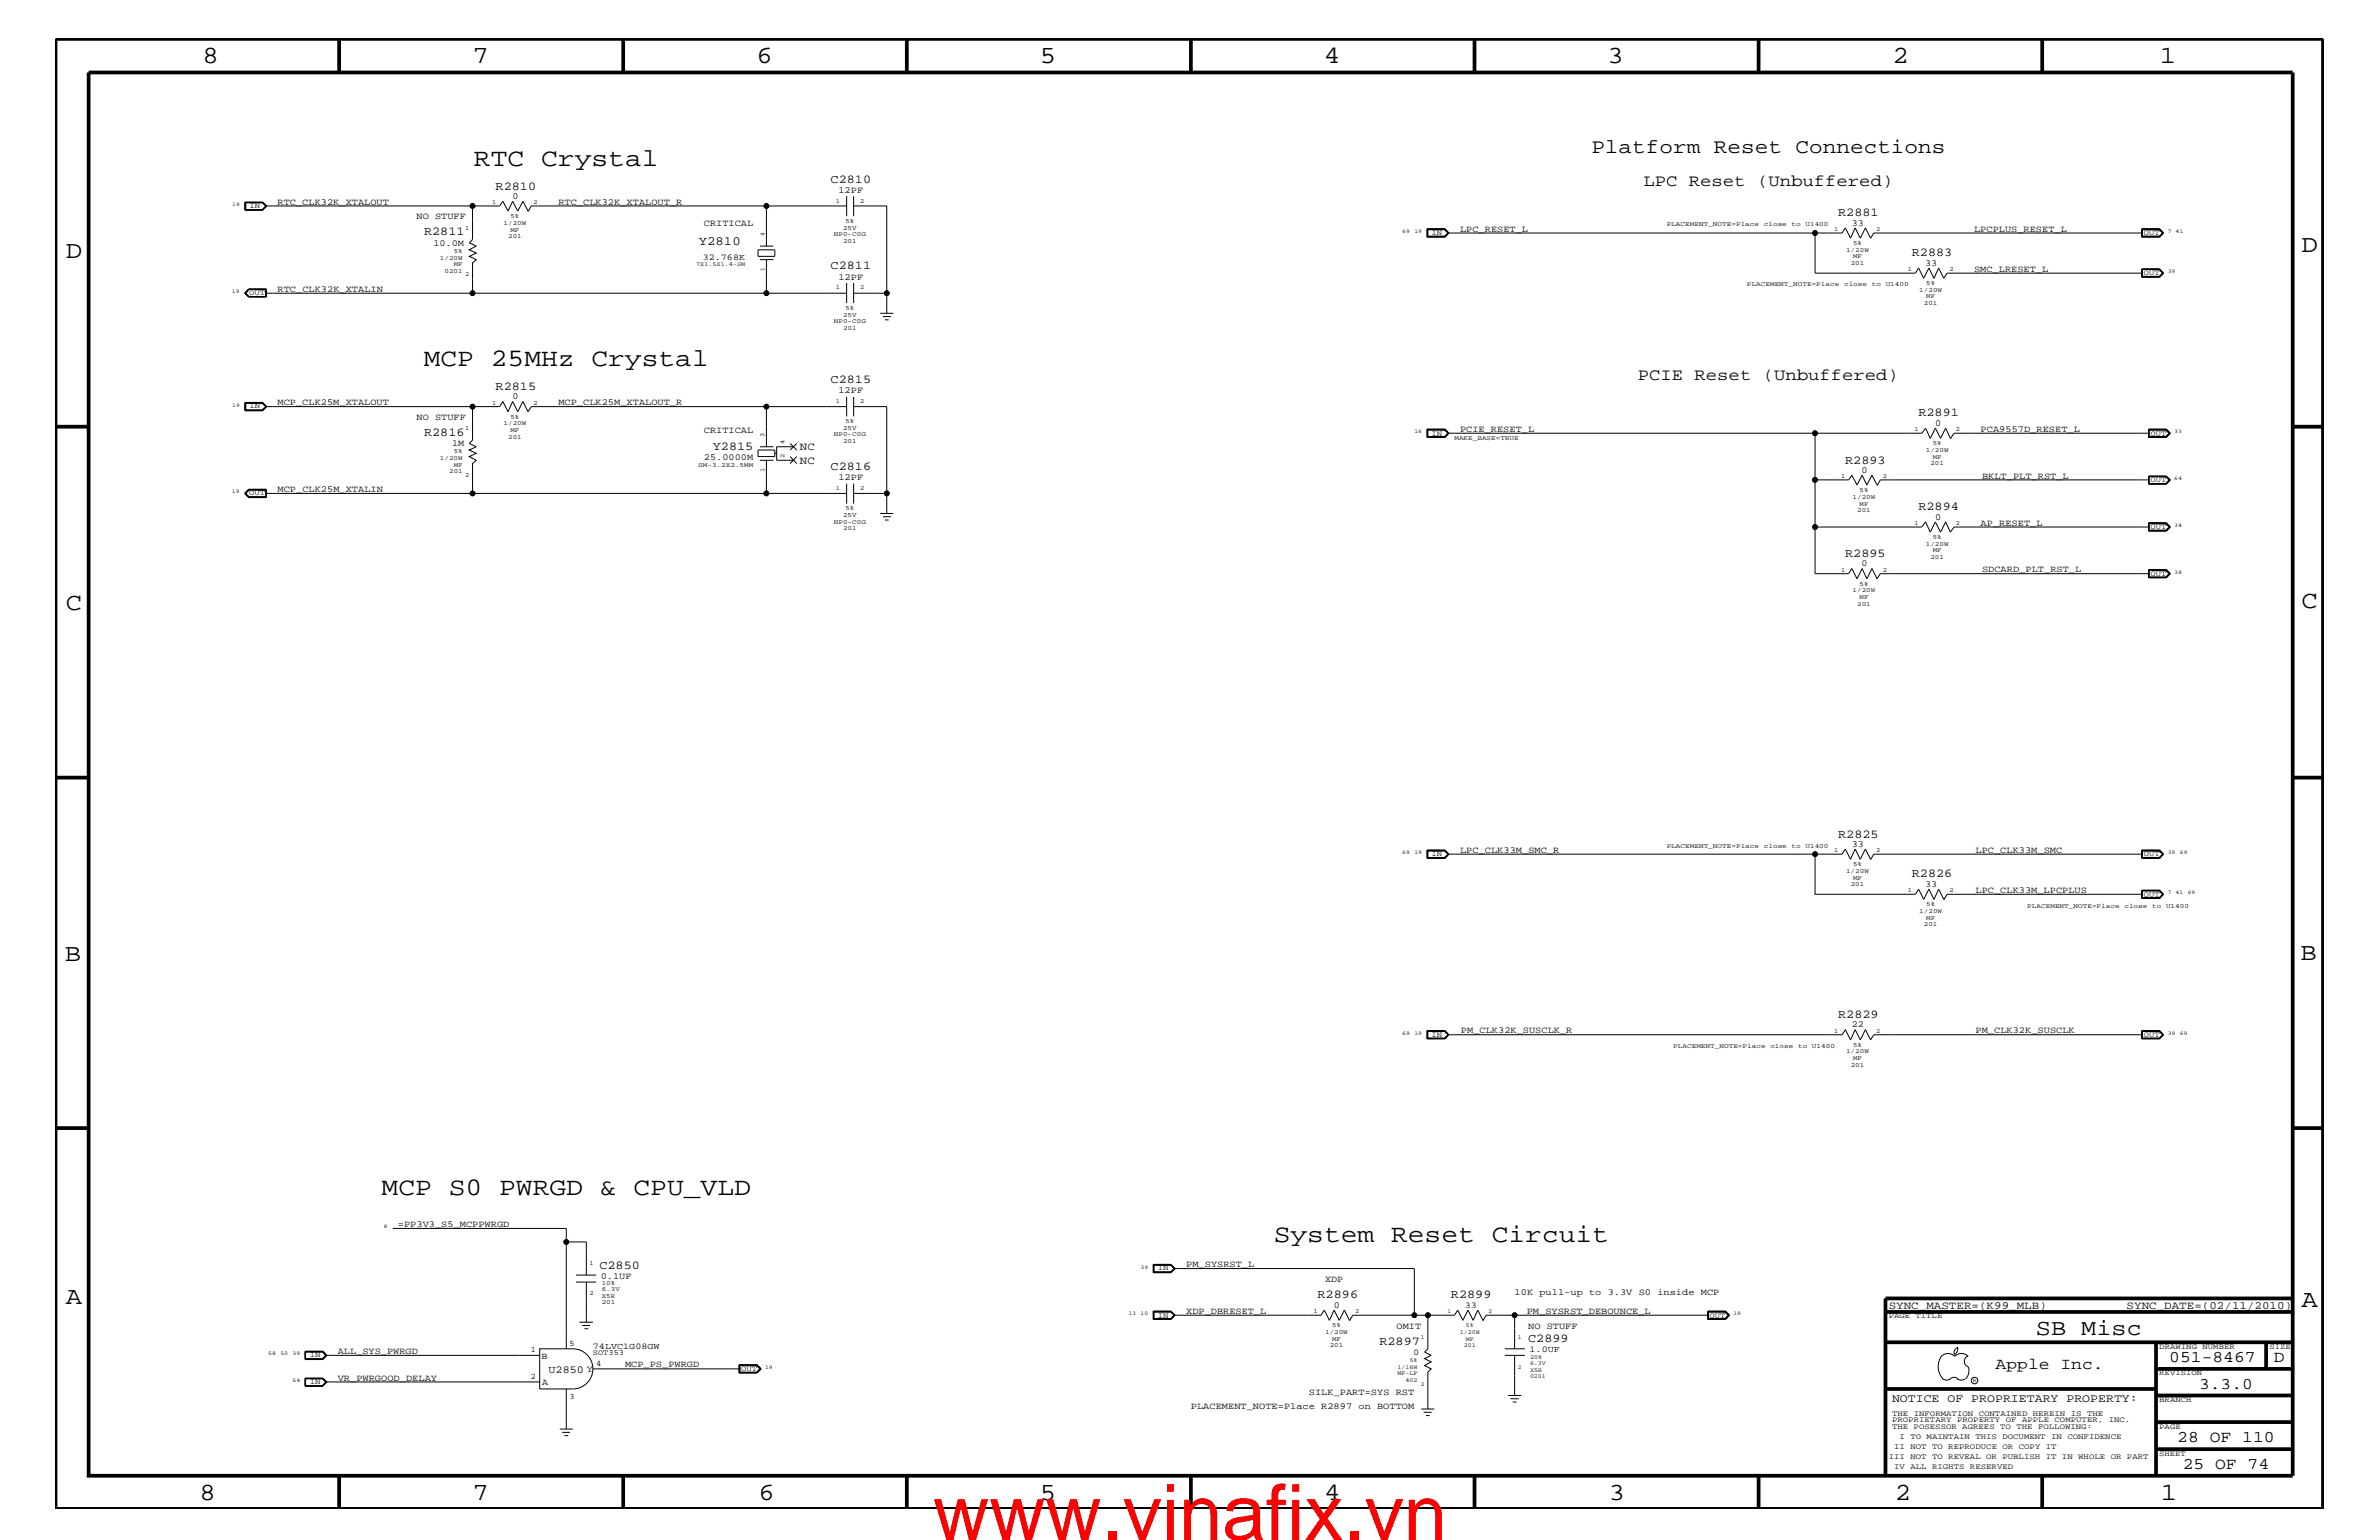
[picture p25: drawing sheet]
<svg xmlns="http://www.w3.org/2000/svg" width="432mm" height="279mm" viewBox="0 0 432 279" stroke-linecap="round" stroke-linejoin="round" font-family="sans-serif">
<defs><g id="words">
<text font-size="14.1" fill="#f00" x="169.3" y="279.4">www.vinafix.vn</text>
<g font-size="4.6">
<text x="86" y="30.2">RTC Crystal</text>
<text x="76.9" y="66.5">MCP 25MHz Crystal</text>
<text x="69.3" y="216.9">MCP S0 PWRGD &amp; CPU_VLD</text>
<text x="231.2" y="225.3">System Reset Circuit</text>
</g>
<g font-size="4.5">
<text x="36.7" y="11.5">8</text>
<text x="85.8" y="11.5">7</text>
<text x="137.3" y="11.5">6</text>
<text x="188.7" y="11.5">5</text>
<text x="240.3" y="11.5">4</text>
<text x="291.8" y="11.5">3</text>
<text x="343.5" y="11.5">2</text>
<text x="392" y="11.5">1</text>
<text x="11.9" y="46.8">D</text>
<text x="417.7" y="45.7">D</text>
<text x="11.9" y="110.6">C</text>
<text x="417.7" y="110.3">C</text>
<text x="11.8" y="174.3">B</text>
<text x="417.6" y="174.2">B</text>
<text x="11.9" y="236.7">A</text>
<text x="417.7" y="237.1">A</text>
<text x="36.2" y="272.1">8</text>
<text x="85.8" y="272.1">7</text>
<text x="137.7" y="272.1">6</text>
<text x="188.7" y="272.1">5</text>
<text x="240.4" y="272.1">4</text>
<text x="292" y="272.1">3</text>
<text x="343.9" y="272.1">2</text>
<text x="392.2" y="272.1">1</text>
</g>
<text font-size="4.1" x="369.5" y="242.3">SB Misc</text>
<text font-size="3.7" x="288.8" y="27.7">Platform Reset Connections</text>
<g font-size="3">
<text x="298.3" y="33.7">LPC Reset (Unbuffered)</text>
<text x="297.3" y="68.9">PCIE Reset (Unbuffered)</text>
<text x="362.2" y="248.4">Apple Inc.</text>
<text x="393.7" y="247.1">051-8467</text>
<text x="399.2" y="252">3.3.0</text>
<text x="412.7" y="247.1">D</text>
<text x="395.2" y="261.6">28 OF 110</text>
<text x="396.2" y="266.6">25 OF 74</text>
</g>
<text font-size="2.3" x="126.8" y="44.4">Y2810</text>
<g font-size="2.2">
<text x="90" y="34.4">R2810</text>
<text x="150.7" y="33.1">C2810</text>
<text x="333.6" y="39.2">R2881</text>
<text x="77" y="42.7">R2811</text>
<text x="347" y="46.5">R2883</text>
<text x="150.7" y="48.9">C2811</text>
<text x="90" y="70.7">R2815</text>
<text x="150.7" y="69.5">C2815</text>
<text x="348.2" y="75.6">R2891</text>
<text x="77" y="79.1">R2816</text>
<text x="129.4" y="81.6">Y2815</text>
<text x="150.7" y="85.3">C2816</text>
<text x="334.9" y="84.1">R2893</text>
<text x="348.2" y="92.6">R2894</text>
<text x="334.9" y="101">R2895</text>
<text x="333.6" y="152">R2825</text>
<text x="347" y="159.2">R2826</text>
<text x="333.6" y="184.7">R2829</text>
<text x="108.8" y="230.2">C2850</text>
<text x="239.1" y="235.6">R2896</text>
<text x="263.4" y="235.6">R2899</text>
<text x="250.4" y="244">R2897</text>
<text x="277.4" y="243.5">C2899</text>
</g>
<text font-size="2.1" x="343.4" y="254.4">NOTICE OF PROPRIETARY PROPERTY:</text>
<g font-size="2">
<text x="145.2" y="81.6">NC</text>
<text x="145.2" y="84.1">NC</text>
<text x="342.8" y="237.4">SYNC_MASTER=(K99_MLB)</text>
<text x="386" y="237.4">SYNC_DATE=(02/11/2010)</text>
</g>
<text font-size="1.9" x="99.6" y="249">U2850</text>
<g font-size="1.7">
<text x="152.2" y="35">12PF</text>
<text x="50.4" y="37.2">RTC_CLK32K_XTALOUT</text>
<text x="75.6" y="39.8">NO STUFF</text>
<text x="93" y="36.1">0</text>
<text x="101.3" y="37.2">RTC_CLK32K_XTALOUT_R</text>
<text x="127.8" y="41">CRITICAL</text>
<text x="336.1" y="40.9">33</text>
<text x="78.7" y="44.6">10.0M</text>
<text x="265" y="42">LPC_RESET_L</text>
<text x="358.3" y="42">LPCPLUS_RESET_L</text>
<text x="50.4" y="52.9">RTC_CLK32K_XTALIN</text>
<text x="152.2" y="50.7">12PF</text>
<text x="349.4" y="48.2">33</text>
<text x="358.3" y="49.3">SMC_LRESET_L</text>
<text x="152.2" y="71.3">12PF</text>
<text x="50.4" y="73.5">MCP_CLK25M_XTALOUT</text>
<text x="75.6" y="76.2">NO STUFF</text>
<text x="93" y="72.4">0</text>
<text x="101.3" y="73.5">MCP_CLK25M_XTALOUT_R</text>
<text x="351.2" y="77.3">0</text>
<text x="82" y="80.9">1M</text>
<text x="127.8" y="83.5">25.0000M</text>
<text x="127.8" y="78.6">CRITICAL</text>
<text x="265" y="78.3">PCIE_RESET_L</text>
<text x="359.5" y="78.3">PCA9557D_RESET_L</text>
<text x="50.4" y="89.3">MCP_CLK25M_XTALIN</text>
<text x="152.2" y="87.1">12PF</text>
<text x="337.9" y="85.8">0</text>
<text x="359.7" y="86.9">BKLT_PLT_RST_L</text>
<text x="351.2" y="94.3">0</text>
<text x="359.5" y="95.4">AP_RESET_L</text>
<text x="337.9" y="102.7">0</text>
<text x="359.7" y="103.8">SDCARD_PLT_RST_L</text>
<text x="265" y="154.7">LPC_CLK33M_SMC_R</text>
<text x="336.1" y="153.7">33</text>
<text x="358.6" y="154.7">LPC_CLK33M_SMC</text>
<text x="349.4" y="160.9">33</text>
<text x="358.6" y="162">LPC_CLK33M_LPCPLUS</text>
<text x="265.2" y="187.5">PM_CLK32K_SUSCLK_R</text>
<text x="336.1" y="186.4">22</text>
<text x="358.6" y="187.5">PM_CLK32K_SUSCLK</text>
<text x="72.2" y="222.6">=PP3V3_S5_MCPPWRGD</text>
<text x="109.1" y="232">0.1UF</text>
<text x="215.3" y="229.9">PM_SYSRST_L</text>
<text x="240.5" y="232.6">XDP</text>
<text x="215.3" y="238.4">XDP_DBRESET_L</text>
<text x="242.1" y="237.3">0</text>
<text x="274.9" y="235">10K pull-up to 3.3V S0 inside MCP</text>
<text x="277.1" y="238.4">PM_SYSRST_DEBOUNCE_L</text>
<text x="61.3" y="245.6">ALL_SYS_PWRGD</text>
<text x="253.5" y="241.1">OMIT</text>
<text x="277.4" y="241.1">NO STUFF</text>
<text x="61.3" y="250.6">VR_PWRGOOD_DELAY</text>
<text x="98.3" y="246.5">B</text>
<text x="98.4" y="251.2">A</text>
<text x="106.5" y="248.9">Y</text>
<text x="113.5" y="248.1">MCP_PS_PWRGD</text>
<text x="216.2" y="255.6">PLACEMENT_NOTE=Place R2897 on BOTTOM</text>
<text x="237.6" y="253.2">SILK_PART=SYS RST</text>
</g>
<g font-size="1.6">
<text x="127.6" y="47.1">32.768K</text>
<text x="265.9" y="237.3">33</text>
<text x="107.6" y="244.7">74LVC1G08GW</text>
<text x="256.5" y="245.8">0</text>
<text x="277.6" y="245.3">1.0UF</text>
</g>
<g font-size="1.5">
<text x="96.4" y="245.3">1</text>
<text x="103.4" y="244.1">5</text>
<text x="96.4" y="250.1">2</text>
<text x="108.2" y="247.8">4</text>
<text x="103.4" y="253.8">3</text>
</g>
<g font-size="1.4">
<text x="45.3" y="37.8">IN</text>
<text x="259.8" y="42.6">IN</text>
<text x="389.1" y="42.6">OUT</text>
<text x="45.2" y="53.5">OUT</text>
<text x="389.1" y="49.9">OUT</text>
<text x="45.3" y="74.1">IN</text>
<text x="259.8" y="79">IN</text>
<text x="390.3" y="79">OUT</text>
<text x="45.2" y="89.9">OUT</text>
<text x="390.3" y="87.5">OUT</text>
<text x="390.3" y="96">OUT</text>
<text x="390.3" y="104.4">OUT</text>
<text x="259.8" y="155.4">IN</text>
<text x="389.1" y="155.4">OUT</text>
<text x="389.1" y="162.7">OUT</text>
<text x="259.8" y="188.1">IN</text>
<text x="389.1" y="188.1">OUT</text>
<text x="210.1" y="230.5">IN</text>
<text x="210.1" y="239">IN</text>
<text x="310.3" y="239">OUT</text>
<text x="342.8" y="239.2">PAGE TITLE</text>
<text x="107.6" y="245.9">SOT353</text>
<text x="391.9" y="244.7">DRAWING NUMBER</text>
<text x="411.9" y="244.7">SIZE</text>
<text x="56.2" y="251.1">IN</text>
<text x="56.2" y="246.2">IN</text>
<text x="134.5" y="248.7">OUT</text>
<text x="391.9" y="249.5">REVISION</text>
<text x="343.4" y="256.8">THE INFORMATION CONTAINED HEREIN IS THE</text>
<text x="391.9" y="254.4">BRANCH</text>
<text x="343.4" y="259.3">THE POSESSOR AGREES TO THE FOLLOWING:</text>
<text x="343.4" y="258">PROPRIETARY PROPERTY OF APPLE COMPUTER, INC.</text>
<text x="343.8" y="262.9">II NOT TO REPRODUCE OR COPY IT</text>
<text x="344.8" y="261.1">I TO MAINTAIN THIS DOCUMENT IN CONFIDENCE</text>
<text x="391.9" y="259.3">PAGE</text>
<text x="342.8" y="264.7">III NOT TO REVEAL OR PUBLISH IT IN WHOLE OR PART</text>
<text x="343.8" y="266.6">IV ALL RIGHTS RESERVED</text>
<text x="391.9" y="264.1">SHEET</text>
</g>
<g font-size="1.2">
<text x="84.4" y="41.7">1</text>
<text x="89.3" y="37">1</text>
<text x="91.4" y="40.8">1/20W</text>
<text x="92.7" y="39.6">5%</text>
<text x="96.9" y="37">2</text>
<text x="151.7" y="36.8">1</text>
<text x="153" y="41.7">25V</text>
<text x="153.5" y="40.4">5%</text>
<text x="156.1" y="36.8">2</text>
<text x="302.5" y="41">PLACEMENT_NOTE=Place</text>
<text x="320.1" y="41">close</text>
<text x="325.2" y="41">to</text>
<text x="327.7" y="41">U1400</text>
<text x="332.9" y="41.9">1</text>
<text x="340.5" y="41.9">2</text>
<text x="79.8" y="47.1">1/20W</text>
<text x="82.4" y="45.9">5%</text>
<text x="92.2" y="43.2">201</text>
<text x="92.7" y="42">MF</text>
<text x="151.3" y="42.9">NP0-C0G</text>
<text x="153" y="44.1">201</text>
<text x="335.1" y="45.7">1/20W</text>
<text x="336.3" y="46.8">MF</text>
<text x="336.3" y="44.4">5%</text>
<text x="80.7" y="49.6">0201</text>
<text x="82.4" y="48.3">MF</text>
<text x="84.4" y="50.2">2</text>
<text x="151.7" y="52.5">1</text>
<text x="156.1" y="52.5">2</text>
<text x="317.1" y="51.9">PLACEMENT_NOTE=Place</text>
<text x="334.7" y="51.9">close</text>
<text x="335.9" y="48">201</text>
<text x="339.7" y="51.9">to</text>
<text x="342.3" y="51.9">U1400</text>
<text x="346.3" y="49.1">1</text>
<text x="348.4" y="52.9">1/20W</text>
<text x="349.6" y="51.7">5%</text>
<text x="353.8" y="49.1">2</text>
<text x="151.3" y="58.6">NP0-C0G</text>
<text x="153" y="57.4">25V</text>
<text x="153" y="59.8">201</text>
<text x="153.5" y="56.2">5%</text>
<text x="349.2" y="55.3">201</text>
<text x="349.6" y="54.1">MF</text>
<text x="89.3" y="73.4">1</text>
<text x="91.4" y="77.2">1/20W</text>
<text x="92.7" y="76">5%</text>
<text x="96.9" y="73.4">2</text>
<text x="151.7" y="73.2">1</text>
<text x="153.5" y="76.8">5%</text>
<text x="156.1" y="73.2">2</text>
<text x="79.8" y="83.5">1/20W</text>
<text x="82.4" y="82.2">5%</text>
<text x="84.4" y="78">1</text>
<text x="92.2" y="79.6">201</text>
<text x="92.7" y="78.3">MF</text>
<text x="138.8" y="79.2" transform="rotate(-90 138.8 79.2)">3</text>
<text x="142.4" y="83" transform="rotate(-90 142.4 83)">2</text>
<text x="142.4" y="80.6" transform="rotate(-90 142.4 80.6)">4</text>
<text x="151.3" y="79.2">NP0-C0G</text>
<text x="153" y="78">25V</text>
<text x="153" y="80.5">201</text>
<text x="264" y="79.9">MAKE_BASE=TRUE</text>
<text x="347.5" y="78.3">1</text>
<text x="349.5" y="82">1/20W</text>
<text x="350.8" y="83.3">MF</text>
<text x="350.8" y="80.8">5%</text>
<text x="355" y="78.3">2</text>
<text x="81.5" y="85.9">201</text>
<text x="82.4" y="84.7">MF</text>
<text x="84.4" y="86.5">2</text>
<text x="126.7" y="84.7">SM-3.2X2.5MM</text>
<text x="138.8" y="85.6" transform="rotate(-90 138.8 85.6)">1</text>
<text x="151.7" y="88.9">1</text>
<text x="156.1" y="88.9">2</text>
<text x="334.2" y="86.7">1</text>
<text x="337.5" y="89.3">5%</text>
<text x="341.7" y="86.7">2</text>
<text x="350.4" y="84.4">201</text>
<text x="151.3" y="95">NP0-C0G</text>
<text x="153" y="93.8">25V</text>
<text x="153.5" y="92.6">5%</text>
<text x="336.3" y="90.5">1/20W</text>
<text x="337.1" y="92.9">201</text>
<text x="337.5" y="91.7">MF</text>
<text x="347.5" y="95.2">1</text>
<text x="355" y="95.2">2</text>
<text x="153" y="96.2">201</text>
<text x="349.5" y="99">1/20W</text>
<text x="350.4" y="101.4">201</text>
<text x="350.8" y="100.2">MF</text>
<text x="350.8" y="97.7">5%</text>
<text x="334.2" y="103.7">1</text>
<text x="336.3" y="107.5">1/20W</text>
<text x="337.5" y="106.3">5%</text>
<text x="341.7" y="103.7">2</text>
<text x="337.1" y="109.9">201</text>
<text x="337.5" y="108.7">MF</text>
<text x="302.5" y="153.8">PLACEMENT_NOTE=Place</text>
<text x="320.1" y="153.8">close</text>
<text x="325.2" y="153.8">to</text>
<text x="327.7" y="153.8">U1400</text>
<text x="332.9" y="154.6">1</text>
<text x="340.5" y="154.6">2</text>
<text x="335.1" y="158.4">1/20W</text>
<text x="335.9" y="160.8">201</text>
<text x="336.3" y="159.6">MF</text>
<text x="336.3" y="157.2">5%</text>
<text x="346.3" y="161.9">1</text>
<text x="353.8" y="161.9">2</text>
<text x="348.4" y="165.6">1/20W</text>
<text x="349.6" y="166.9">MF</text>
<text x="349.6" y="164.5">5%</text>
<text x="368" y="164.7">PLACEMENT_NOTE=Place</text>
<text x="385.6" y="164.7">close</text>
<text x="390.6" y="164.7">to</text>
<text x="393.1" y="164.7">U1400</text>
<text x="349.2" y="168.1">201</text>
<text x="303.7" y="190.2">PLACEMENT_NOTE=Place</text>
<text x="321.3" y="190.2">close</text>
<text x="326.4" y="190.2">to</text>
<text x="328.9" y="190.2">U1400</text>
<text x="332.9" y="187.4">1</text>
<text x="335.1" y="191.1">1/20W</text>
<text x="336.3" y="189.9">5%</text>
<text x="340.5" y="187.4">2</text>
<text x="335.9" y="193.6">201</text>
<text x="336.3" y="192.3">MF</text>
<text x="107" y="229.6">1</text>
<text x="109.2" y="233.2">10%</text>
<text x="107" y="235">2</text>
<text x="109.2" y="236.7">201</text>
<text x="109.2" y="235.5">X5R</text>
<text x="109.2" y="234.3">6.3V</text>
<text x="238.4" y="238.3">1</text>
<text x="246" y="238.3">2</text>
<text x="240.5" y="242">1/20W</text>
<text x="241.3" y="244.5">201</text>
<text x="241.8" y="243.3">MF</text>
<text x="241.8" y="240.8">5%</text>
</g>
<g font-size="1.1">
<text x="138.8" y="42.9" transform="rotate(-90 138.8 42.9)">4</text>
<text x="126.4" y="48.2">7X1.5X1.4-SM</text>
<text x="138.8" y="49.1" transform="rotate(-90 138.8 49.1)">1</text>
<text x="262.7" y="238.3">1</text>
<text x="270.2" y="238.3">2</text>
<text x="257.9" y="242.9">1</text>
<text x="265" y="242">1/20W</text>
<text x="265.7" y="244.5">201</text>
<text x="266.1" y="243.3">MF</text>
<text x="266.1" y="240.8">5%</text>
<text x="275.5" y="242.9">1</text>
<text x="253.7" y="249.5">MF-LF</text>
<text x="253.7" y="248.4">1/16W</text>
<text x="255.1" y="250.7">402</text>
<text x="255.9" y="247.1">5%</text>
<text x="257.9" y="251.4">2</text>
<text x="275.5" y="248.4">2</text>
<text x="277.7" y="247.6">6.3V</text>
<text x="277.7" y="250">0201</text>
<text x="277.7" y="246.5">20%</text>
<text x="277.7" y="248.9">X5R</text>
</g>
<g font-size="1">
<text x="42.2" y="37.4">19</text>
<text x="254.5" y="42.3">69</text>
<text x="256.7" y="42.3">19</text>
<text x="393.4" y="42.3">7</text>
<text x="394.9" y="42.3">41</text>
<text x="42.1" y="53.2">19</text>
<text x="393.4" y="49.6">39</text>
<text x="42.2" y="73.8">19</text>
<text x="256.7" y="78.6">16</text>
<text x="394.6" y="78.6">33</text>
<text x="42.1" y="89.5">19</text>
<text x="394.6" y="87.1">64</text>
<text x="394.6" y="95.6">34</text>
<text x="394.6" y="104.1">38</text>
<text x="254.5" y="155">69</text>
<text x="256.7" y="155">19</text>
<text x="393.4" y="155">39</text>
<text x="395.6" y="155">69</text>
<text x="393.4" y="162.2">7</text>
<text x="394.9" y="162.2">41</text>
<text x="397.1" y="162.2">69</text>
<text x="254.5" y="187.7">69</text>
<text x="256.7" y="187.7">19</text>
<text x="393.4" y="187.7">39</text>
<text x="395.6" y="187.7">69</text>
<text x="69.7" y="222.9">8</text>
<text x="207" y="230.2">39</text>
<text x="204.8" y="238.6">13</text>
<text x="207" y="238.6">10</text>
<text x="314.6" y="238.6">19</text>
<text x="48.7" y="245.9">58</text>
<text x="50.9" y="245.9">50</text>
<text x="53.1" y="245.9">39</text>
<text x="53.1" y="250.7">54</text>
<text x="138.9" y="248.4">19</text>
<text x="358.1" y="250.7">R</text>
</g>
</g></defs>
<g fill="none" stroke="#000" stroke-width=".18">
<path d="M44.5 36.8h3.2l.6 .6-.6 .6h-3.2zM44.6 36.8v1.2M47.6 36.8l.7 .6M47.7 36.7h-3.2v1.4h3.2M47.7 36.7l.7 .7-.7 .7M47.7 36.7l.6 .7-.6 .7M48.3 37.4h37.5M48.3 37.4l-.7 .6M95.8 38.3l-.9-1.8-.9 1.8-1-1.8-.8 1.8-.9-1.8-.6 .9h-4.9v6.1l-.6 .6 1.2 .5-1.2 .7 1.2 .6-1.2 .6 1.2 .6-.6 .6v5.5h-37.5M139.1 37.4h-42.7l-.6 1M153.7 37.4h-14.6v7.2M153.7 35.6v3.6"/>
<path d="M154.9 35.6v3.6M154.9 37.4h6.1v15.8M45.1 52.4l-.7 .8 .7 .7M45.1 52.4h3.2v1.5h-3.2M45.1 52.4l-.6 .8 .6 .7M45.1 52.5h3.2v1.3h-3.2l-.6-.6zM45.2 52.5l-.6 .7 .6 .6M85.8 53.2h53.3M137.6 45.3h3v1.2h-3zM137.9 47.1h2.5M137.9 44.6h2.5M139.1 47.1v6.1h14.6"/>
<path d="M153.7 51.3v3.7M154.9 53.2h6.1v3.6M154.9 51.3v3.7M159.8 56.8h2.3M160.3 57.4h1.4M160.6 58h.7M259 41.5h3.3l.7 .8-.7 .7h-3.3zM259.1 42.9h3.1M259.1 41.6h3.1l.7 .7-.7 .6M259.1 41.5v1.5h3.1l.8-.7M262.2 41.5l.8 .8M262.8 42.3l-.6-.6h-3v1.2"/>
<path d="M262.8 42.3l-.6 .6M262.8 42.3h66.6M388.7 41.5h3.3l.7 .8-.7 .7h-3.3zM388.7 48.8h3.3l.7 .8-.7 .7h-3.3zM388.8 42.9h3.1M388.8 41.5v1.5h3.1l.8-.7M388.8 41.6h3.1l.7 .7-.7 .6M388.8 48.8v1.4h3.1l.8-.6M388.8 50.2h3.1M388.8 48.9h3.1M388.9 42.3h-48.8l-.6 .9-.9-1.9-.9 1.9-1-1.9-.8 1.9-1-1.9-.6 1h-4.9v7.3h18.2l.6-1 1 1.9 .9-1.9 .9 1.9 .9-1.9 .9 1.9 .6-.9h35.5M388.9 42.9v-1.2h3l.6 .6-.6 .6"/>
<path d="M388.9 48.9v1.3M391.9 41.5l.8 .8M391.9 48.8l.8 .8M391.9 48.9l.7 .7-.7 .6M391.9 48.9l.6 .7-.6 .6M44.5 73h3.2l.7 .8-.7 .7h-3.2zM44.5 74.5h3.2M44.5 73.1h3.2M44.5 73.1v1.4M44.6 73.2h3l.7 .6-.7 .6h-3zM47.7 73.1l.6 .7-.6 .7M47.7 73.1l.6 .7"/>
<path d="M48.3 73.8h42.4l.6-1 .9 1.9 .8-1.9 1 1.9 .9-1.9 .9 1.9 .6-.9h57.3M48.3 73.8l-.6 .7M85.8 73.8v6.1l-.6 .6 1.2 .6-1.2 .5 1.2 .6-1.2 .6 1.2 .7-.6 .6v5.4h-37.5M139.1 73.8v7.3M153.7 72v3.6M154.9 72v3.6M154.9 73.8h6.1v15.7M259 77.8h3.3l.7 .8-.7 .8h-3.3zM259.1 78h3.1M259.2 78v1.2h3l.6-.6M262.2 78l.7 .6-.7 .7h-3.1M262.2 78l.6 .6"/>
<path d="M262.8 78.6h86l.7-.9 .9 1.8 .9-1.8 .9 1.8 .9-1.8 .9 1.8M263 78.6l-.8-.7h-3.1v1.5M263 78.6l-.8 .8M329.4 78.6v25.5h6.1l.6-.9 1 1.8 .9-1.8 .8 1.8 1-1.8 .9 1.8 .6-.9h48.8M390 77.8h3.2l.8 .8-.8 .8h-3.2zM390 77.9h3.2l.7 .7-.7 .8M390.1 78h3l.7 .6-.7 .7h-3zM390.1 78.6h-35.4l-.7 1M393.1 78l.6 .6-.6 .6h-3M45.1 88.8h3.2v1.5h-3.2l-.7-.8zM45.1 90.2h3.2M45.1 88.8h3.2"/>
<path d="M45.1 88.8l-.6 .7 .6 .7M48.3 88.9h-3.1l-.6 .6 .6 .6h3.1M48.3 88.8v1.4M85.8 89.5h53.3M137.6 81.6h3v1.2h-3zM137.9 83.5h2.5M137.9 81.1h2.5M139.1 83.5v6h14.6M140.6 82.2h.4M143.4 80.5l1.2 1.1M143.4 82.8l1.2 1.3M144 81.1h-3v2.4h3"/>
<path d="M144.6 80.5l-1.2 1.1M144.6 82.8l-1.2 1.3M153.7 87.7v3.7M154.9 89.5h6.1v3.7M154.9 87.7v3.7M159.8 93.2h2.3M160.3 93.8h1.4M160.6 94.3h.7M329.4 87.1h6.1l.6-.9 1 1.8 .9-1.8 .8 1.8 1-1.8 .9 1.8M329.4 95.6h19.4l.7-.9 .9 1.8 .9-1.8 .9 1.8 .9-1.8 .9 1.8 .7-.9h35.4M390 94.9h3.2l.8 .7-.8 .8h-3.2zM390.1 94.9h3l.7 .7-.7 .6h-3z"/>
<path d="M390.1 87.1h-48.8l-.6 1M390.1 95h3l.6 .6-.6 .6M393.1 86.5h-3v1.2h3M393.1 86.5l.7 .6-.7 .6M393.1 86.5l.6 .6-.6 .6M393.2 86.4h-3.2v1.4h3.2M393.2 86.4l.8 .7-.8 .7M393.2 86.4l.7 .7-.7 .7M393.2 94.9l.7 .7-.7 .7h-3.2M390 103.3h3.2l.8 .8-.8 .7h-3.2zM390 103.4h3.2l.7 .7-.7 .7h-3.2M390.1 103.4v1.4"/>
<path d="M390.1 103.5h3l.6 .6-.6 .6h-3M393.1 103.4l.7 .7-.7 .7M259 154.2h3.3l.7 .8-.7 .7h-3.3zM259.1 154.4h3.1M259.2 154.4v1.2h3l.6-.6M262.2 154.4l.7 .6-.7 .6h-3.1M262.2 154.4l.6 .6M262.8 155h71.5l.6-1 1 1.9 .8-1.9 1 1.9 .9-1.9 .9 1.9M263 155l-.8-.7h-3.1v1.4M263 155l-.8 .7M329.4 155v7.2h18.2l.6-.9 1 1.9 .9-1.9 .9 1.9 .9-1.9 .9 1.9M388.7 154.2h3.3l.7 .8-.7 .7h-3.3z"/>
<path d="M388.8 154.4h3.1M388.9 154.4v1.2h3l.6-.6-.6-.6M388.9 155h-48.8l-.6 1M391.9 154.4l.7 .6-.7 .6h-3.1M392.7 155l-.8-.7h-3.1v1.4M392.7 155l-.8 .7M388.7 161.5h3.3l.7 .7-.7 .8h-3.3zM388.9 161.7h3l.6 .5-.6 .6h-3zM388.9 162.2h-35.5l-.6 1.1M391.9 161.6h-3.1v1.4M391.9 161.6l.7 .6-.7 .7h-3.1M391.9 161.6l.8 .6"/>
<path d="M392.7 162.2l-.8 .8M259 187h3.3l.7 .7-.7 .8h-3.3zM259.2 187.1h3l.6 .6-.6 .6h-3zM262.2 187.1h-3.1v1.3h3.1M262.2 187.1l.7 .6-.7 .7M262.2 187.1l.8 .6M262.8 187.7h71.5l.6-.9 1 1.9 .8-1.9 1 1.9 .9-1.9 .9 1.9 .6-1h48.8M263 187.7l-.8 .7M388.7 187h3.3l.7 .7-.7 .8h-3.3zM388.9 187.1h3l.6 .6-.6 .6h-3zM391.9 187.1h-3.1v1.3h3.1M391.9 187.1l.8 .6"/>
<path d="M391.9 187.1l.7 .6-.7 .7M392.7 187.7l-.8 .7M71.3 222.9h31.5v21.8M102.8 225.3h3.6v6M104.6 232.6h3.6M104.6 231.3h3.6M105.2 239.9h2.4M106.4 232.6v7.3M209.3 237.9h3.2l.8 .7-.8 .8h-3.2zM209.3 229.4h3.2l.8 .8-.8 .7h-3.2zM209.4 238h3.1M209.5 238v1.2h3l.6-.6"/>
<path d="M209.5 229.6h3l.6 .6-.6 .5h-3zM212.5 238l.7 .6-.7 .7h-3.1M212.5 229.5h-3.1v1.3h3.1M212.5 238l.6 .6M212.5 229.5l.7 .7-.7 .6M212.5 229.5l.8 .7M213.1 238.6h26.7l.6-.9 .9 1.9 .8-1.9 1 1.9 .9-1.9 .9 1.9M213.1 230.2h43.6v8.4M213.3 238.6l-.8-.7h-3.1v1.5M213.3 230.2l-.8 .6M259.2 238.6h-13.7l-.6 1M269.2 239.6l-1-1.9-.8 1.9-1-1.9-.9 1.9-.9-1.9-.6 .9h-4.8v6.1l-.6 .6 1.2 .6-1.2 .6 1.2 .6-1.2 .7 1.2 .6-.6 .5v6.7"/>
<path d="M269.2 239.6l.5-1h5.2v6.1M274.9 238.6h35.1M310 237.9h3.2l.7 .7-.7 .8h-3.2zM310 237.9h3.2l.7 .7-.7 .8M310 238h3.1l.7 .6-.7 .7h-3.1zM313.1 238l.6 .6-.6 .6h-3.1M55.4 245.1h3.2l.8 .8-.8 .8h-3.2zM55.4 246.6h3.2M55.4 245.2h3.2M55.5 250.1h3.1l.6 .6-.6 .7h-3.1zM55.5 245.2v1.4M55.5 245.3h3l.6 .6"/>
<path d="M58.5 250.1l.6 .6M58.6 245.2l.7 .7-.7 .7M58.6 250h-3.2v1.5h3.2M58.6 250l.8 .7-.8 .8M58.6 250l.7 .7-.7 .8M58.6 245.2l.6 .7-.6 .7M59.1 245.9h38.9M59.1 250.7l-.6 .7M59.1 250.7h38.9M59.1 245.9l-.6 .6h-3M101.6 259.3h2.4M102 259.9h1.5"/>
<path d="M102.8 252v7.3M104 252a3.6 3.6 0 0 0 3.6-3.7 3.6 3.6 0 0 0-3.6-3.6h-6v7.3h6M105.7 240.5h1.4M106.1 241.1h.7M107.6 248.4h26.7M134.1 247.6h3.3l.8 .8-.8 .7h-3.3zM134.3 247.8h3l.6 .6-.6 .5h-3M134.3 247.7v1.3M137.3 247.7h-3.1v1.3h3.1M137.3 247.7l.8 .7-.8 .6M137.3 247.7l.7 .7-.7 .6M258 255.6h2.4"/>
<path d="M258.4 256.2h1.4M258.8 256.8h.7M273.1 245.9h3.7M273.1 244.7h3.7M273.7 253.2h2.4M274.2 253.8h1.5M274.6 254.4h.7M274.9 245.9v7.3M352.3 246.1a1.69 1.69 0 0 1 2.5 0 1.72 1.72 0 0 1 2.4 0M352.4 246a3.2 3.2 0 0 0 .4 4.3l.8 .1 .4-.2M354 250.2l.7-.3 .7 .3M355.2 250.2l.7 .2 .7-.2"/>
<path d="M355.3 244.4v.3a1.18 1.18 0 0 1-.6 1.1M355.4 244.4a.99 .99 0 0 0-.6 1.4M357.2 246a1.04 1.04 0 0 0-.7 1 1.04 1.04 0 0 0 .7 1M357.3 248l.1 .7a2.11 2.11 0 0 1-.6 1.5M102.4 260.5h.7"/>
<circle cx="85.8" cy="37.4" r=".42"/>
<circle cx="139.1" cy="37.4" r=".42"/>
<circle cx="85.8" cy="53.2" r=".42"/>
<circle cx="139.1" cy="53.2" r=".42"/>
<circle cx="161" cy="53.2" r=".42"/>
<circle cx="329.4" cy="42.3" r=".42"/>
<circle cx="85.8" cy="73.8" r=".42"/>
<circle cx="139.1" cy="73.8" r=".42"/>
<circle cx="329.4" cy="78.6" r=".42"/>
<circle cx="85.8" cy="89.5" r=".42"/>
<circle cx="139.1" cy="89.5" r=".42"/>
<circle cx="161" cy="89.5" r=".42"/>
<circle cx="329.4" cy="95.6" r=".42"/>
<circle cx="329.4" cy="87.1" r=".42"/>
<circle cx="329.4" cy="155" r=".42"/>
<circle cx="102.8" cy="225.3" r=".42"/>
<circle cx="256.7" cy="238.6" r=".42"/>
<circle cx="259.2" cy="238.6" r=".42"/>
<circle cx="274.9" cy="238.6" r=".42"/>
<circle cx="358.4" cy="250.5" r=".59"/>
</g>
<g fill="none" stroke="#000" stroke-width=".68" stroke-linecap="butt">
<path d="M10.1 7.1h411.5v266.7h-411.5zM16.1 13.2h400v254.5h-400zM61.6 7.1v6.1M113.1 7.1v6.1M164.6 7.1v6.1M216.2 7.1v6.1M267.6 7.1v6.1M319.2 7.1v6.1M370.7 7.1v6.1M10.1 77.4h6M416.1 77.4h5.5M10.1 141.1h6"/>
<path d="M416.1 141.1h5.5M10.1 204.7h6M416.1 204.7h5.5M342.2 238h73.9M416.1 235.6h-73.9v32.1M342.2 243.5h73.9M342.2 252h49.1M391.3 243.5v24.2M391.3 258h24.8M391.3 253.2h24.8M391.3 248.4h24.8M411.3 243.5v4.9"/>
<path d="M61.6 267.7v6.1M113.1 267.7v6.1M164.6 267.7v6.1M216.2 268v5.8M267.6 267.7v6.1M319.2 267.7v6.1M370.7 267.7v6.1M391.3 262.9h24.8"/>
</g>
<g fill="#000">
<circle cx="85.8" cy="37.4" r=".42"/>
<circle cx="139.1" cy="37.4" r=".42"/>
<circle cx="85.8" cy="53.2" r=".42"/>
<circle cx="139.1" cy="53.2" r=".42"/>
<circle cx="161" cy="53.2" r=".42"/>
<circle cx="329.4" cy="42.3" r=".42"/>
<circle cx="85.8" cy="73.8" r=".42"/>
<circle cx="139.1" cy="73.8" r=".42"/>
<circle cx="329.4" cy="78.6" r=".42"/>
<circle cx="85.8" cy="89.5" r=".42"/>
<circle cx="139.1" cy="89.5" r=".42"/>
<circle cx="161" cy="89.5" r=".42"/>
<circle cx="329.4" cy="95.6" r=".42"/>
<circle cx="329.4" cy="87.1" r=".42"/>
<circle cx="329.4" cy="155" r=".42"/>
<circle cx="102.8" cy="225.3" r=".42"/>
<circle cx="256.7" cy="238.6" r=".42"/>
<circle cx="259.2" cy="238.6" r=".42"/>
<circle cx="274.9" cy="238.6" r=".42"/>
</g>
<use href="#words"/>
</svg>
